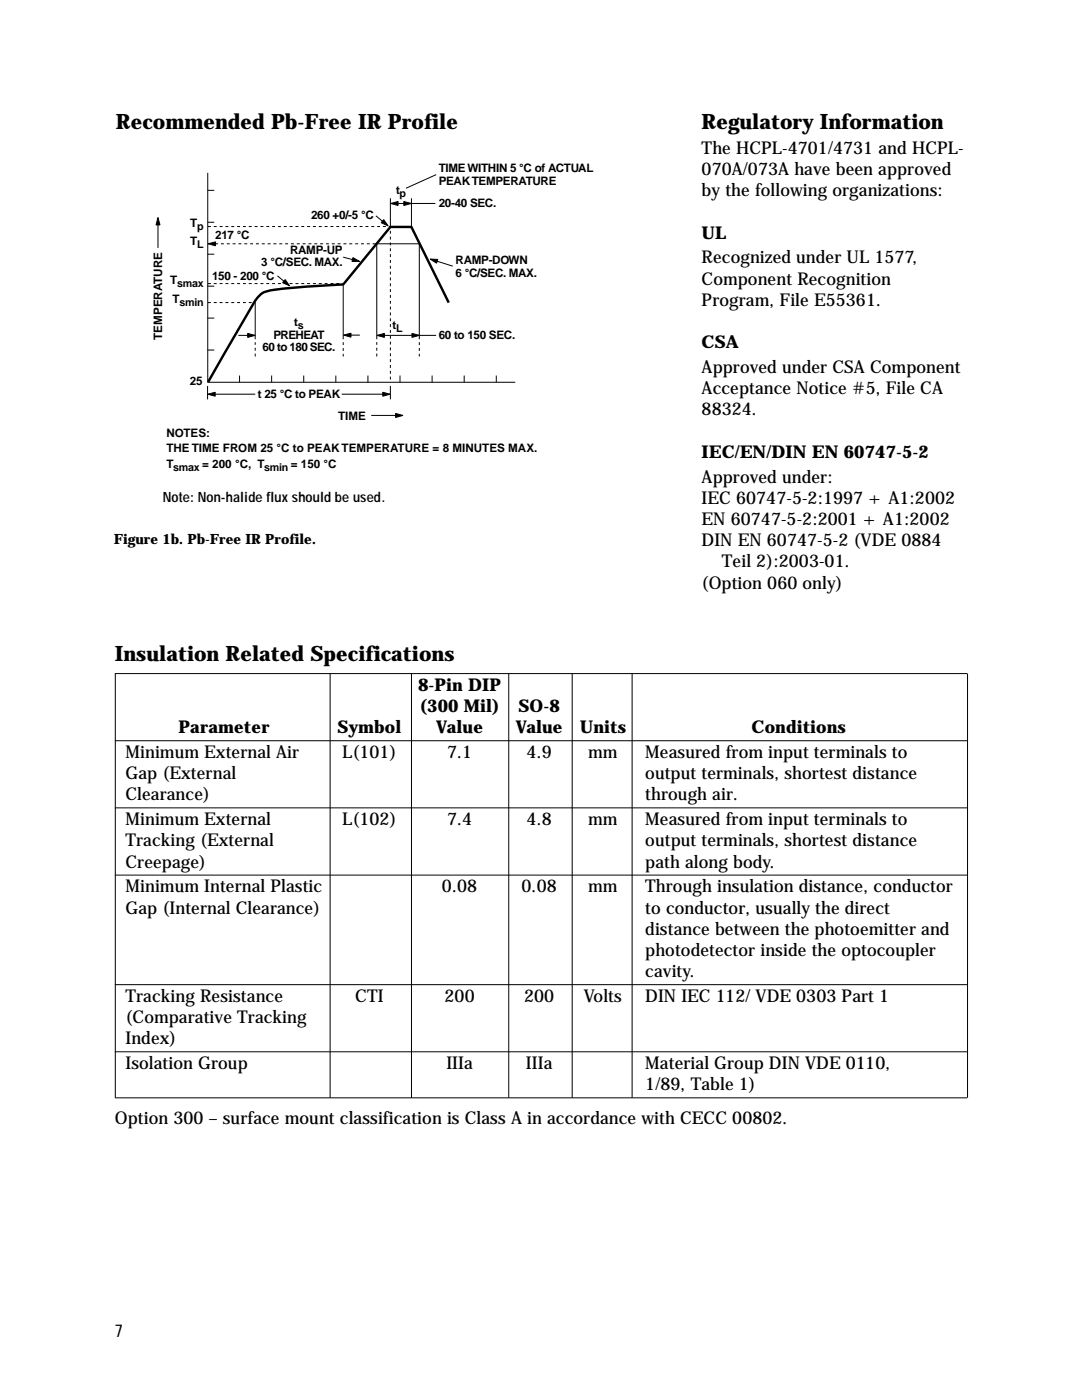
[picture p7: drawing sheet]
<svg xmlns="http://www.w3.org/2000/svg" width="216mm" height="279mm" viewBox="0 0 216 279" stroke-linecap="round" stroke-linejoin="round" font-family="sans-serif">
<defs><g id="words">
<g font-size="4.2">
<text x="23.1" y="25.8">Recommended Pb-Free IR Profile</text>
<text x="140" y="25.8">Regulatory Information</text>
<text x="22.9" y="131.9">Insulation Related Specifications</text>
</g>
<g font-size="3.5">
<text x="140" y="30.7">The HCPL-4701/4731 and HCPL-</text>
<text x="140" y="34.9">070A/073A have been approved</text>
<text x="140" y="39.2">by the following organizations:</text>
<text x="140" y="47.6">UL</text>
<text x="140" y="52.6">Recognized under UL 1577,</text>
<text x="140" y="56.8">Component Recognition</text>
<text x="140" y="61">Program, File E55361.</text>
<text x="140" y="69.5">CSA</text>
<text x="140" y="74.4">Approved under CSA Component</text>
<text x="140" y="78.7">Acceptance Notice #5, File CA</text>
<text x="140" y="82.9">88324.</text>
<text x="140" y="91.4">IEC/EN/DIN EN 60747-5-2</text>
<text x="140" y="96.3">Approved under:</text>
<text x="140" y="100.5">IEC 60747-5-2:1997 + A1:2002</text>
<text x="140" y="104.8">EN 60747-5-2:2001 + A1:2002</text>
<text x="140" y="109">DIN EN 60747-5-2 (VDE 0884</text>
<text x="144" y="113.2">Teil 2):2003-01.</text>
<text x="140" y="117.5">(Option 060 only)</text>
<text x="83.4" y="137.9">8-Pin DIP</text>
<text x="83.8" y="142.1">(300 Mil)</text>
<text x="103.5" y="142.1">SO-8</text>
<text x="35.6" y="146.3">Parameter</text>
<text x="67.4" y="146.3">Symbol</text>
<text x="87" y="146.3">Value</text>
<text x="102.9" y="146.3">Value</text>
<text x="115.7" y="146.3">Units</text>
<text x="150" y="146.3">Conditions</text>
<text x="25" y="151.3">Minimum External Air</text>
<text x="25" y="155.5">Gap (External</text>
<text x="68.3" y="151.3">L(101)</text>
<text x="89.2" y="151.3">7.1</text>
<text x="105.1" y="151.3">4.9</text>
<text x="117.4" y="151.3">mm</text>
<text x="128.8" y="155.5">output terminals, shortest distance</text>
<text x="128.8" y="151.3">Measured from input terminals to</text>
<text x="25" y="159.7">Clearance)</text>
<text x="128.8" y="159.7">through air.</text>
<text x="25" y="164.7">Minimum External</text>
<text x="68.3" y="164.7">L(102)</text>
<text x="89.2" y="164.7">7.4</text>
<text x="105.1" y="164.7">4.8</text>
<text x="117.4" y="164.7">mm</text>
<text x="128.8" y="164.7">Measured from input terminals to</text>
<text x="25" y="168.9">Tracking (External</text>
<text x="25" y="173.1">Creepage)</text>
<text x="128.8" y="173.1">path along body.</text>
<text x="128.8" y="168.9">output terminals, shortest distance</text>
<text x="25" y="178.1">Minimum Internal Plastic</text>
<text x="88.2" y="178.1">0.08</text>
<text x="104.1" y="178.1">0.08</text>
<text x="117.4" y="178.1">mm</text>
<text x="128.8" y="178.1">Through insulation distance, conductor</text>
<text x="25" y="182.3">Gap (Internal Clearance)</text>
<text x="128.8" y="182.3">to conductor, usually the direct</text>
<text x="128.8" y="186.5">distance between the photoemitter and</text>
<text x="128.8" y="190.8">photodetector inside the optocoupler</text>
<text x="128.8" y="195">cavity.</text>
<text x="25" y="200">Tracking Resistance</text>
<text x="70.9" y="200">CTI</text>
<text x="88.7" y="200">200</text>
<text x="104.6" y="200">200</text>
<text x="116.5" y="200">Volts</text>
<text x="128.8" y="200">DIN IEC 112/ VDE 0303 Part 1</text>
<text x="25" y="204.2">(Comparative Tracking</text>
<text x="25" y="208.4">Index)</text>
<text x="25" y="213.4">Isolation Group</text>
<text x="89.1" y="213.4">IIIa</text>
<text x="105" y="213.4">IIIa</text>
<text x="128.8" y="213.4">Material Group DIN VDE 0110,</text>
<text x="128.8" y="217.6">1/89, Table 1)</text>
<text x="22.9" y="224.3">Option 300 – surface mount classification is Class A in accordance with CECC 00802.</text>
<text x="22.9" y="266.8">7</text>
</g>
<g font-size="2.8">
<text x="32.5" y="100.2">Note: Non-halide flux should be used.</text>
<text x="22.7" y="108.5">Figure 1b. Pb-Free IR Profile.</text>
</g>
<g font-size="2.3">
<text x="87.5" y="34.3">TIME WITHIN 5 °C of ACTUAL</text>
<text x="79" y="38.8">t</text>
<text x="87.5" y="41.4">20-40 SEC.</text>
<text x="87.5" y="36.9">PEAK TEMPERATURE</text>
<text x="38" y="45.3">T</text>
<text x="42.9" y="47.7">217 °C</text>
<text x="62.1" y="43.8">260 +0/-5 °C</text>
<text x="38" y="49">T</text>
<text x="52.1" y="53.1">3 °C/SEC. MAX.</text>
<text x="57.9" y="50.7">RAMP-UP</text>
<text x="90.9" y="52.7">RAMP-DOWN</text>
<text x="34" y="56.7">T</text>
<text x="42.3" y="55.9">150 - 200 °C</text>
<text x="90.9" y="55.2">6 °C/SEC. MAX.</text>
<text x="34.4" y="60.4">T</text>
<text x="58.7" y="65">t</text>
<text x="78.3" y="65.7">t</text>
<text x="32.4" y="67.8" transform="rotate(-90 32.4 67.8)">TEMPERATURE</text>
<text x="52.4" y="70.1">60 to 180 SEC.</text>
<text x="54.5" y="67.7">PREHEAT</text>
<text x="87.5" y="67.7">60 to 150 SEC.</text>
<text x="37.9" y="76.8">25</text>
<text x="51.4" y="79.5">t 25 °C to PEAK</text>
<text x="67.5" y="83.7">TIME</text>
<text x="33.2" y="87.2">NOTES:</text>
<text x="33.2" y="90.3">THE TIME FROM 25 °C to PEAK TEMPERATURE = 8 MINUTES MAX.</text>
<text x="33.2" y="93.4">T</text>
</g>
<g font-size="2.1">
<text x="79.7" y="39.3">p</text>
<text x="39.3" y="45.9">p</text>
<text x="39.3" y="49.6">L</text>
<text x="35.3" y="57.2">smax</text>
<text x="35.8" y="61">smin</text>
<text x="59.4" y="65.6">s</text>
<text x="79.1" y="66.3">L</text>
<text x="34.6" y="93.9">smax = 200 °C, Tsmin = 150 °C</text>
</g>
</g></defs>
<g fill="none" stroke="#000" stroke-width=".2">
<path d="M41.4 38h1.4M41.5 34.5v41.8h61.3M77.9 39.6v5.7M82.1 39.6v5.7M87 34.9l-6 2.7M31.5 44.6v4.9M41.4 44.4h1.4M41.4 50.7h1.4M41.4 57.1h1.4M55.4 55l1.5 1.3M68.5 57v10.7M68.5 51.3l2.2 .6"/>
<path d="M75 43.1l1.6 1.3M79.2 40.6h7.7M86.9 52l3.4 1.1M41.4 63.5h1.4M41.4 69.9h1.4M41.4 77v2.7M42.7 78.7h8.2M47.6 66.9h2.1M47.8 75v1.3M50.9 60.3v7.4M54.2 75v1.3M60.6 75v1.3"/>
<path d="M67 75v1.3M68.2 78.7h8.7M69.7 66.9h2.1M73.4 75v1.3M75.2 67.7v-19h8.5v19M76.5 66.9h10.5M77.9 77v2.7M79.8 75v1.3M86.2 75v1.3M92.6 75v1.3M99 75v1.3M74.1 82.9h5.1"/>
<path d="M22.9 134.4h170.1M23 134.4v84.7M65.9 134.4v84.7M82.1 134.4v84.7M101.5 134.4v84.7M114.2 134.4v84.7M126.1 134.3v84.8M193.1 134.4v84.7M22.9 147.8h170.1M22.9 161.2h170.1M22.9 174.6h170.1M22.9 196.5h170.1"/>
<path d="M22.9 209.9h170.1M22.9 219.1h170.1"/>
</g>
<path d="M41.5 56.6h27M41.5 45.2h36.4v30.6M42.9 48.7h32.2M41.5 60.4h9.2M50.9 71.1v-2.8M68.5 68.3v2.8M75.2 71.1v-2.8M83.7 68.3v2.8" fill="none" stroke="#000" stroke-width=".2" stroke-dasharray=".6 .6" stroke-linecap="butt"/>
<g fill="#000" stroke="#000" stroke-width=".2">
<path d="M31.5 43.4l.4 1.5h-.8zM41.5 48.7l1.5-.4v.8zM56.9 55.8l.9 1.3-1.4-.7zM70.4 51.4l1.4 .8h-1.6zM76.6 43.8l.8 1.3-1.3-.7zM78 40.6l1.4-.4v.8zM80.6 40.2l1.5 .4-1.5 .4zM85.8 51.7l1.6 .1-.3 .7zM41.5 78.7l1.4-.4v.8zM49.4 66.5l1.5 .4-1.5 .4zM68.6 66.9l1.4-.4v.8zM76.4 78.3l1.5 .4-1.5 .4z"/>
<path d="M75.2 66.9l1.5-.4v.8zM82.2 66.5l1.5 .4-1.5 .4zM78.9 82.5l1.5 .4-1.5 .4z"/>
</g>
<path d="M89.5 60.4l-7.4-15.1h-4.2l-9.4 11.5-6.6 .4a42.8 42.8 0 0 0-9.2 1.1l-1.2 1-.8 1.1-9.2 15.8" fill="none" stroke="#000" stroke-width=".49"/>
<use href="#words"/>
</svg>
